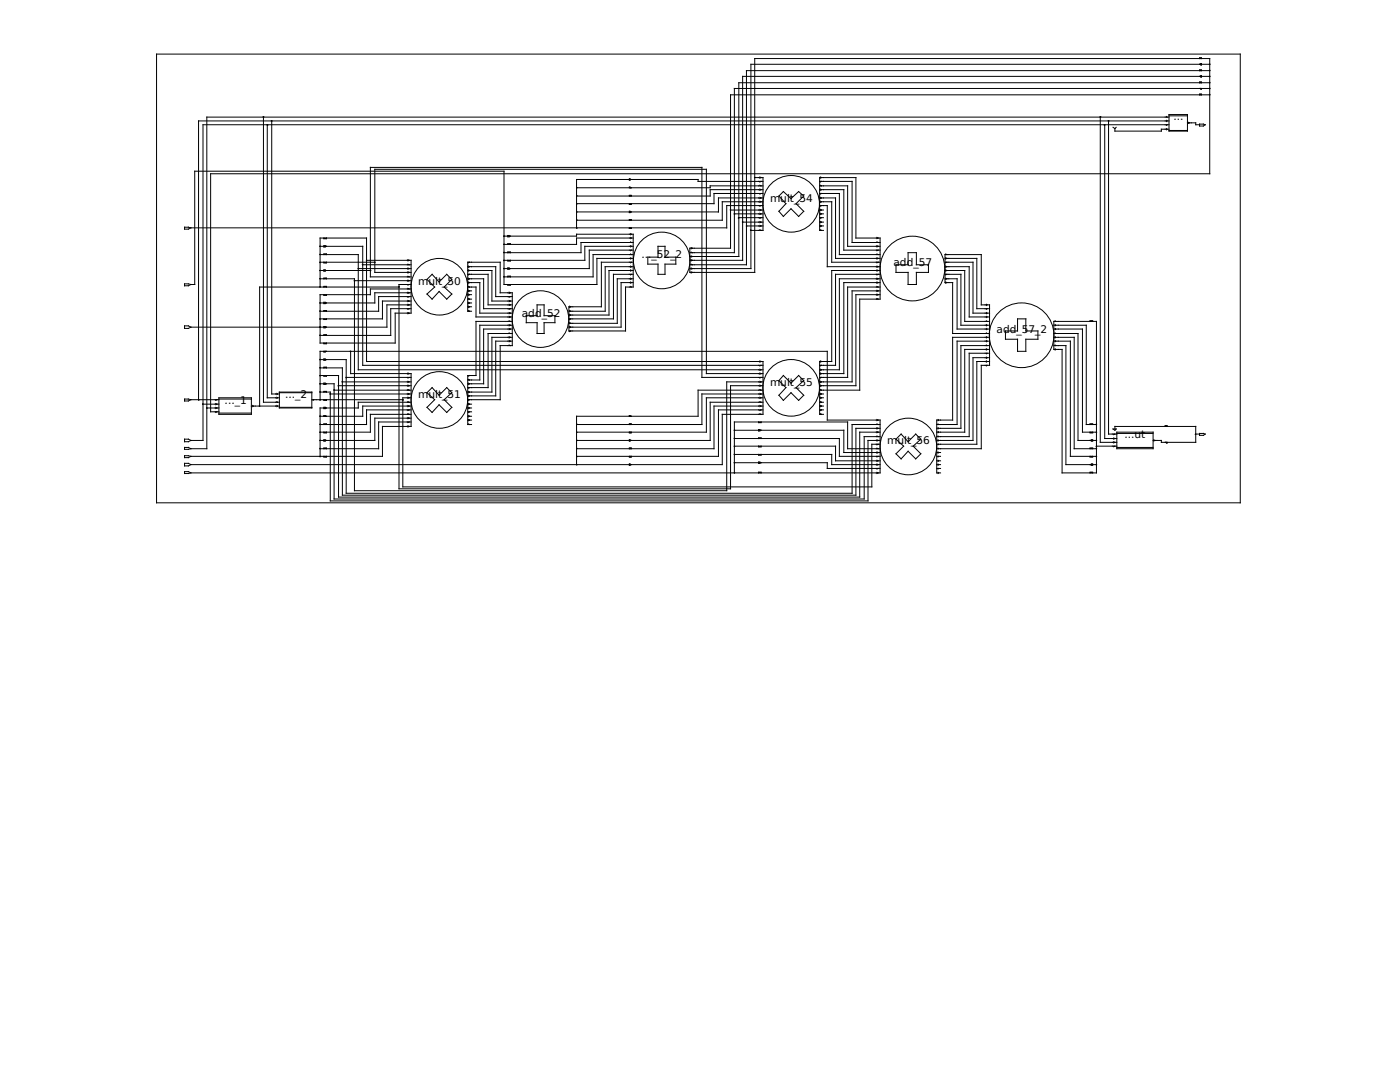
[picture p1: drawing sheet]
<svg xmlns="http://www.w3.org/2000/svg" width="279mm" height="216mm" viewBox="0 0 279 216" stroke-linecap="round" stroke-linejoin="round" font-family="sans-serif">
<defs><g id="words">
<g font-size="2.1">
<text x="234.2" y="24">...</text>
<text x="153.7" y="40.3">mult_54</text>
<text x="128" y="51.6">..._52_2</text>
<text x="178.3" y="53.1">add_57</text>
<text x="83.4" y="56.8">mult_50</text>
<text x="104.1" y="63.2">add_52</text>
<text x="198.9" y="66.4">add_57_2</text>
<text x="153.7" y="77">mult_55</text>
<text x="44.8" y="80.5">..._1</text>
<text x="56.9" y="79.4">..._2</text>
<text x="83.4" y="79.4">mult_51</text>
<text x="177" y="88.6">mult_56</text>
<text x="224.4" y="87.4">...ut</text>
</g>
</g></defs>
<g fill="none" stroke="#000" stroke-width=".2">
<path d="M31.2 10.8h216.3v89.5h-216.3zM239.4 11.7v-.1h.4v.1M239.4 14.1v-.1h.4v.1M239.4 16.5v-.1h.4v.1M239.4 18.9v-.1h.4v.1M239.5 12.8l.3-.1v.3zM239.5 15.2l.3-.1v.3zM239.5 17.7l.1 .1 .2-.1M239.5 12.8h-89.6v40.8h-12.2M239.5 15.2h-91.3v36.7h-10.5M239.8 12.8h1.6M239.8 15.2h1.6"/>
<path d="M241.4 17.7h-94.8v32.7h-8.9M241.4 14.1h-92.4v38.7h-11.3M241.4 18.9h-95.6v30.6h-8.1v4.9h12.9v-42.7h90.8v23h-199.4v47.5h1.7M241.4 16.5h-94v34.7h-9.7M52.6 23.4v56.9h3.2M53.3 24.9v54.5h2.5M54.2 24.1v54.5h1.6M125.6 35.7l.3 .1-.3 .1zM125.6 37.5v-.2l.3 .2M125.6 39.1v-.1h.4v.1M125.6 35.8h-10.5v9.7M125.9 35.8h13.4v.4h13"/>
<path d="M150.6 35.4h1.7v10.6h-2.4M151.6 37l.3 .1M151.6 37.7l.3 .1-.3 .2M151.6 35.3l.3 .1-.3 .2M151.6 39.4l.3 .1-.3 .1M151.9 36.2l-.3 .1M151.9 38.6l-.3 .1M152.3 39.5h-8.9v2.8h-17.5M152.3 38.6h-9.8v2h-27.4M152.3 37.8h-10.6v1.3h-26.6M152.3 37.1h-10.6v.4h-26.6M155.4 39.1l.9-.9 1.6 1.4 1.5-1.4 1 .9-1.5 1.5 1.5 1.6-1 1-1.5-1.5-1.6 1.5-.9-1 1.4-1.6z"/>
<path d="M163.6 37.1h5.6v12h6.4M163.6 38.6h3.9v12.2h8.1M163.6 36.2h6.5v12.2h5.5M163.6 37.8h4.8v12.1h7.2M163.6 39.5h3.2v12.1h8.8M163.7 35.3l.3 .1-.3 .2M163.7 37l.3 .1M163.7 37.7l.3 .1-.3 .2M163.7 39.4l.3 .1-.3 .1M164 36.2l-.3 .1M164 38.6l-.3 .1M219.6 23.4v64.9h3.3"/>
<path d="M220.5 24.9v62.6h2.4M221.2 24.1v62.5h1.7M222.1 25.4l.4 .3M222.5 25.7v.5h9.3v-.4h1.5M222.8 25.4l-.3 .3M232.8 23.2l.1 .2M232.8 24l.1 .1-.1 .2M232.8 25.7l.1 .1-.1 .1M232.9 24.9l-.1 .1M233.3 23.4h-192v66.1h-3.2M233.3 24.9h-192.8v63h-2.4M233.3 22.9h3.7v3.3h-3.7z"/>
<path d="M233.3 23.1h3.7M233.3 26h3.7M233.3 24.1h-193.7v55.7M237 24.5h1.6v.4h.8M237.1 24.4l.3 .1-.3 .1M239.4 24.8l1.1 .1-.3 .2h-.8zM36.8 45.3l1.3 .2-.5 .2h-.8zM36.8 56.6l1.3 .2-.5 .2h-.8zM63.9 57.3v-9.8h9.3v24.6h79.1v10.6h-8.2v10h-18.2M63.9 49.1h.7M63.9 55.6h6.8v42.3h74.3v-21.7h7.3M63.9 54h.7"/>
<path d="M63.9 52.3h10.9M63.9 50.8h7.6v23h80.8M64.6 47.5v.1h.6v-.1M64.6 49h.3v.3h-.3zM64.6 50.8v-.1h.6v.1M64.6 52.3v.2h.6v-.2M64.6 53.8h.3v.3h-.3zM64.6 55.6v-.1h.6v.1M64.6 57.3v-.1h.6v.1M64.6 58.8v.1h.6v-.1M64.9 49.1h7.5v23.8h79.9M64.9 54h9"/>
<path d="M70.7 56h11.3M71.5 53.6h10.5M72.4 52.8h9.6M73.2 51.9h8.8v10.6h-3.1v6h-15v-9.7h10v-1.1h8.1M79.6 57.3h-27.8v23.7M81.4 51.8l.3 .1-.3 .2M81.4 52.7l.3 .1M81.4 53.5l.3 .1-.3 .1M81.4 54.2l.3 .2-.3 .1M81.4 55.1l.3 .1M81.4 55.9l.3 .1-.3 .1M81.4 57.5l.3 .2"/>
<path d="M81.4 58.3l.3 .1-.3 .1M81.4 59.9l.3 .2-.3 .1M81.7 56.8l-.3 .1M81.7 59.2l-.3 .1M82 56.8h-2.4v40.7h66.2v-20.5h6.5M82 54.4h-7.2v-20.6h66.2v40.7h11.3M82 59.2h-6.4v2.9h-11.7M82 58.4h-7.2v2.1h-9.9M82 55.2h-8.1v-21.8h66.2v41.9h12.2M85.2 55.8l1-1.1 1.4 1.6 1.6-1.6 1 1.1-1.6 1.5 1.6 1.4-1 1-1.6-1.5-1.4 1.5-1-1 1.5-1.4zM93.3 54.7h4.1v6.1h4.8M93.3 58.8h.8"/>
<path d="M93.3 57.3h1.7v5.9h7.2M93.3 55.6h3.2v6h5.7M93.3 54h4.9v6.1h4M93.3 53.2h5.6v6h3.3M93.3 56.4h2.5v6.1h6.4M93.3 58h.8M93.3 59.7h.8M93.5 53.1l.2 .1-.2 .1M93.5 53.8l.2 .2-.2 .1M93.5 55.5l.2 .1-.2 .2M93.5 56.3l.2 .1-.2 .1M93.5 57.2l.2 .1"/>
<path d="M93.5 57.9l.2 .1-.2 .2M93.5 58.7l.2 .1-.2 .1M93.5 59.6l.2 .1M93.7 54.7l-.2 .2M93.7 52.3l-.2 .2M100.6 47.1h.7M100.6 53.6h.7M101.3 47h.3v.2h-.3zM101.3 48.8v-.2h.6v.2M101.3 50.4v-.1h.6v.1M101.3 51.9v.2h.6v-.2M101.3 53.5h.3v.2h-.3z"/>
<path d="M101.3 55.2v-.1h.6v.1M101.3 56.8v.1h.6v-.1M101.6 47.1h13.5v-.4h11.3v10.6h-1.6v8.7h-11.3v-4.8h6.5v-8.9h6.4M101.6 58.3l.3 .1-.3 .1M101.6 59.9l.3 .2-.3 .1M101.9 59.2l-.3 .1M115.1 42.3h10.5M125.6 40.6v.2h.4v-.2M125.6 42.2l.3 .1-.3 .1zM125.6 43.9v-.1h.4v.1M125.6 45.5v.1h.4v-.1M125.9 46.6l.1 .1-.1 .2"/>
<path d="M125.9 47.4l.1 .1-.1 .1M125.9 48.3l.1 .1M125.9 49l.1 .1-.1 .2M125.9 50.7l.1 .1M125.9 51.4l.1 .2-.1 .1M125.9 53.1l.1 .1-.1 .1M125.9 53.8l.1 .2-.1 .1M125.9 55.5l.1 .1-.1 .2M125.9 56.3l.1 .1-.1 .1M125.9 57.2l.1 .1M126 49.9l-.1 .1M126 52.3l-.1 .2"/>
<path d="M126 54.7l-.1 .2M126.4 48.4h-10.4v2h-15.4M126.4 51.6h-7.3v5.2h-18.5v-22.6h-61.7v22.6h-.8M126.4 54.7h-4v8.9h-8.9M126.4 49.1h-9.7v2.8h-16.1M126.4 56.4h-2.4v8.9h-10.5M126.4 53.2h-5.6v8.9h-7.3M126.4 55.6h-3.2v8.9h-9.7M126.4 54h-4.9v8.9h-8M126.4 50.8h-8v4.4h-17.8M126.4 47.5h-11.3v1.3h-14.5M126.4 49.9h-8.8v3.7h-16"/>
<path d="M131.3 49.1h1.4v2.2h2.2v1.4h-2.2v2h-1.4v-2h-2v-1.4h2zM137.9 49.4l.3 .1-.3 .2M137.9 50.3l.3 .1M137.9 51.1l.3 .1-.3 .1M137.9 51.8l.3 .1-.3 .2M137.9 52.7l.3 .1M137.9 53.5l.3 .1-.3 .1M137.9 54.2l.3 .2-.3 .1M145.8 41.9h6.5M146.6 42.7h5.7M147.4 43.4h4.9M148.2 44.3h4.1"/>
<path d="M149 45.1h3.3M151.6 45l.3 .1-.3 .1M151.6 40.1l.3 .2-.3 .1M151.6 41.8l.3 .1-.3 .1M151.6 42.5l.3 .2-.3 .1M151.6 44.2l.3 .1-.3 .1M151.6 45.8l.3 .2M151.9 41l-.3 .1M151.9 43.4l-.3 .2M152.3 41h-7.3v4.5h-106.9M152.3 40.3h-8.2v3.6h-29M163.6 40.3h2.4v12h9.6"/>
<path d="M163.6 41h1.5v12.2h10.5M163.6 41.9h.7M163.6 42.7h.7M163.6 43.4h.7M163.6 44.3h.7M163.6 45.1h.7M163.7 40.1l.3 .2-.3 .1M163.7 41.8l.3 .1-.3 .1M163.7 42.5l.3 .2-.3 .1M163.7 44.2l.3 .1-.3 .1M163.7 45l.3 .1-.3 .1M163.7 45.8l.3 .2"/>
<path d="M164 41l-.3 .1M164 43.4l-.3 .2M164.3 46h-.7v-10.6h7.2v12.1h4.8v12.2h-4v18.2h-8M175 47.4l.3 .1-.3 .1M175 48.3l.3 .1M175 49l.3 .1-.3 .2M175 50.7l.3 .1M175 51.4l.3 .2-.3 .1M175 53.1l.3 .1-.3 .1M175 53.8l.3 .2-.3 .1M175 55.5l.3 .1-.3 .2M175 56.3l.3 .1-.3 .1"/>
<path d="M175 57.2l.3 .1M175 57.9l.3 .1-.3 .2M175 58.7l.3 .1-.3 .1M175 59.6l.3 .1M175.3 49.9l-.3 .1M175.3 52.3l-.3 .2M175.3 54.7l-.3 .2M175.6 54h-9.6v18.1h-2.4v10.6h.7M175.6 54.7h-8.8v18.2h-3.2M175.6 58.8h-4.8v18.2h-7.2M175.6 57.3h-6.4v18h-5.6M175.6 55.6h-8.1v18.2h-3.9"/>
<path d="M175.6 56.4h-7.2v18.1h-4.8M175.6 58h-5.5v18.2h-6.5M181.2 50.4h1.7v2.4h2.4v1.6h-2.4v2.4h-1.7v-2.4h-2.4v-1.6h2.4zM188.6 54.7h3.2v10.2h5.7M188.6 55.6h2.4v10.1h6.5M188.6 54h3.9v10.1h5M188.6 52.3h5.6v10.2h3.3M188.6 51.6h6.3v10h2.6M188.6 53.2h4.8v10h4.1M188.7 50.7l.3 .1M188.7 51.4l.3 .2-.3 .1M188.7 53.1l.3 .1-.3 .1"/>
<path d="M188.7 53.8l.3 .2-.3 .1M188.7 55.5l.3 .1-.3 .2M188.7 56.3l.3 .1-.3 .1M189 52.3l-.3 .2M189 54.7l-.3 .2M36.8 79.6l1.3 .2-.5 .2h-.8zM36.8 65h.8l.5 .3-.5 .2h-.8zM38.1 65.3h26.5M38.1 79.8h5.6M43.3 79.8l-.2 .1M43.7 79.4h6.5v3.3h-6.5zM43.7 79.6h6.5"/>
<path d="M55.2 78.5l.2 .1-.2 .1M55.2 79.2l.2 .2-.2 .1M55.8 78.2h6.4v3.2h-6.4zM55.8 78.4h6.4M62.2 79.8h18.2M62.6 79.8l-.1 .1M63.9 79.8v-9.7h101.2v13.7h10.5v10.6h-137.5M63.9 60.5h.7M63.9 78.2h2v21.7h107.3v-12h2.4M63.9 74.9h3.7v24.3h104v-13h4M63.9 76.6h.7M63.9 73.4h4.4v25.4h102.5v-13.3h4.8"/>
<path d="M63.9 71.8h.7M64.6 60.3h.3v.3h-.3zM64.6 62.1v-.1h.6v.1M64.6 63.6v.2h.6v-.2M64.6 65.2h.3v.2h-.3zM64.6 66.9v-.1h.6v.1M64.6 68.5v.1h.6v-.1M64.6 70.1v.1h.3v-.1M64.6 71.6h.3v.3h-.3zM64.6 73.4v-.1h.6v.1M64.6 74.9v.2h.6v-.2M64.6 76.5h.3v.2h-.3z"/>
<path d="M64.6 78.2v-.1h.6v.1M64.6 79.8v.1h.6v-.1M64.9 71.8h4.2v26.6h101v-13.7h5.5M64.9 76.6h1.8v23h105.8v-12.5h3.1M65.9 78.6h16.1M66.7 77.9h15.3M67.6 77h14.4M68.3 76.2h13.7M69.1 75.3h12.9M70 70.1v4.4h12v10.6h-5.7v6h-38.2M81.4 60.7l.3 .1-.3 .2M81.4 62.4l.3 .1-.3 .1"/>
<path d="M81.4 74.4l.3 .1-.3 .2M81.4 76.1l.3 .1-.3 .1M81.4 76.8l.3 .2-.3 .1M81.4 77.7l.3 .2M81.4 78.5l.3 .1-.3 .1M81.4 79.2l.3 .2-.3 .1M81.7 61.6l-.3 .1M81.7 75.3l-.3 .1M82 60.1h-5.7v3.5h-12.4M82 60.8h-4.8v4.5h-12.3M82 61.6h-4v5.3h-14.1M82 79.4h-1.6v17.8h93.6v-8.6h1.6"/>
<path d="M85.2 78.4l1-1.1 1.4 1.6 1.6-1.6 1 1.1-1.6 1.4 1.6 1.5-1 1-1.6-1.5-1.4 1.5-1-1 1.5-1.5zM93.3 60.5h.8M93.3 61.2h.8M93.5 60.3l.2 .2-.2 .1M93.5 61.1l.2 .1-.2 .1M93.5 62l.2 .1M93.5 75.7l.2 .1M93.5 76.5l.2 .1-.2 .1M93.5 78.1l.2 .1-.2 .2M93.5 78.9l.2 .1-.2 .1M93.7 77.3l-.2 .2M93.7 74.9l-.2 .2"/>
<path d="M93.7 79.8l-.2 .1M94.1 62.1h-.8v-9.8h6.5v6.1h2.4v10.6h-2.4v10.8h-6.5M101.6 60.7l.3 .1-.3 .2M101.6 62.4l.3 .1-.3 .1M101.6 63.1l.3 .1-.3 .2M101.6 64l.3 .1M101.6 64.8l.3 .1-.3 .1M101.6 65.5l.3 .2-.3 .1M101.6 66.4l.3 .1M101.6 67.2l.3 .1-.3 .1M101.6 67.9l.3 .2-.3 .1M101.6 68.8l.3 .2"/>
<path d="M101.9 61.6l-.3 .1M102.2 64.1h-7.2v10.8h-1.7v9.8h.8M102.2 66.5h-4.8v10.8h-4.1M102.2 67.3h-4v10.9h-4.9M102.2 65.7h-5.7v10.9h-3.2M102.2 64.9h-6.4v10.9h-2.5M102.2 68.1h-3.3v10.9h-5.6M105 63h2.2v-2.2h1.4v2.2h2.1v1.4h-2.1v2.1h-1.4v-2.1h-2.2zM113.7 61.1l.2 .1-.2 .1M113.7 62l.2 .1M113.7 62.7l.2 .2-.2 .1M113.7 64.4l.2 .1"/>
<path d="M113.7 65.2l.2 .1-.2 .1M113.9 63.6l-.2 .2M113.9 66l-.2 .2M151.6 72l.3 .1-.3 .2M151.6 73.7l.3 .1-.3 .1M151.6 74.4l.3 .1-.3 .2M151.6 76.1l.3 .1-.3 .1M151.6 76.8l.3 .2-.3 .1M151.6 77.7l.3 .2M151.6 78.5l.3 .1-.3 .1M151.6 79.2l.3 .2-.3 .1M151.9 72.9l-.3 .1"/>
<path d="M151.9 75.3l-.3 .1M152.3 79.4h-11.3v6.8h-25.9M152.3 78.6h-12.2v6.1h-25M152.3 77.9h-13v5.2h-24.2v9.6M156.3 74.9l1.6 1.6 1.5-1.6 1 1-1.5 1.4 1.5 1.6-1 1-1.5-1.5-1.6 1.5-.9-1 1.4-1.6-1.4-1.4zM163.6 79.4h.7M163.6 78.6h.7M163.7 72l.3 .1-.3 .2M163.7 73.7l.3 .1-.3 .1M163.7 74.4l.3 .1-.3 .2M163.7 76.1l.3 .1-.3 .1M163.7 76.8l.3 .2-.3 .1"/>
<path d="M163.7 77.7l.3 .2M163.7 78.5l.3 .1-.3 .1M163.7 79.2l.3 .2-.3 .1M164 72.9l-.3 .1M164 75.3l-.3 .1M196.9 60.7l.1 .1-.1 .2M196.9 62.4l.1 .1-.1 .1M196.9 63.1l.1 .1-.1 .2M196.9 64l.1 .1M196.9 64.8l.1 .1-.1 .1M196.9 65.5l.1 .2-.1 .1M196.9 66.4l.1 .1"/>
<path d="M196.9 67.2l.1 .1-.1 .1M196.9 67.9l.1 .2-.1 .1M196.9 68.8l.1 .2M196.9 69.6l.1 .1-.1 .2M196.9 71.2l.1 .2-.1 .1M196.9 72l.1 .1-.1 .2M197 61.6l-.1 .1M197 70.5l-.1 .1M197 72.9l-.1 .1M197.5 66.5h-7.4v-10.1h-1.5v-5.6h7.2v10h1.7v12.1h-1.7v16.6h-8.9M197.5 67.3h-7.4v16.5h-3.2v10.6h.8M197.5 71.4h-3.3v16.5h-7.3"/>
<path d="M197.5 69.7h-5v16.5h-5.6M197.5 68.1h-6.5v16.6h-4.1M197.5 69h-5.7v16.5h-4.9M197.5 70.5h-4.1v16.6h-6.5M197.5 72.1h-2.6v16.5h-8M203.1 63.6h1.6v2.4h2.4v1.7h-2.4v2.4h-1.6v-2.4h-2.4v-1.7h2.4zM210.3 64.1h8.5v30.3h-6.8v-24.7h-1.7zM210.3 66.5h4.8v21.4h2.7M210.3 69h2.4v23.7h5.1M210.3 68.1h3.3v23h5.2M210.3 67.3h4.1v22.2h4.4M210.3 65.7h5.7v20.5h2.8"/>
<path d="M210.3 64.9h6.5v19.8h2M210.6 64l.1 .1M210.6 64.8l.1 .1-.1 .1M210.6 65.5l.1 .2-.1 .1M210.6 66.4l.1 .1M210.6 67.2l.1 .1-.1 .1M210.6 67.9l.1 .2-.1 .1M210.6 68.8l.1 .2M210.6 69.6l.1 .1-.1 .2M217.6 64.1v-.1h.5v.1M36.8 92.5h.8l.5 .2-.5 .3h-.8zM36.8 89.3h.8l.5 .2-1.3 .2z"/>
<path d="M36.8 87.6h.8l.5 .3-.5 .2h-.8zM36.8 90.9l1.3 .2-.5 .2h-.8zM36.8 94.1h.8l.5 .3-1.3 .1zM38.1 92.7h87.5M40.5 80.6h3.2M41.3 81.4h2.4M43.1 80.5l.2 .1-.2 .2M43.1 81.3l.2 .1-.2 .1M43.3 82.2l-.2 .1M43.7 82.4h6.5M50.2 81h5.6M50.4 80.9l.1 .1-.1 .2"/>
<path d="M55.2 80.1l.2 .2M55.2 80.9l.2 .1-.2 .2M55.8 81.3h6.4M63.9 87.9h.7M64.6 81.3h.3v.2h-.3zM64.6 83.1v-.2h.3v.2M64.6 84.7v-.1h.6v.1M64.6 86.2v.2h.6v-.2M64.6 87.8h.3v.2h-.3zM64.6 89.5v-.1h.6v.1M64.6 91.1v.1h.6v-.1M64.6 81.4h-.7v9.7"/>
<path d="M81.4 80.1l.3 .2M81.4 80.9l.3 .1-.3 .2M81.4 82.6l.3 .1M81.4 83.3l.3 .1-.3 .2M81.4 85l.3 .1-.3 .1M81.7 81.8l-.3 .1M81.7 84.2l-.3 .1M82 84.2h-6.4v5.3h-11.7M82 83.4h-7.2v4.5h-9.9M82 82.7h-8.1v3.5h-10M82 81.8h-8.8v2.9h-9.3M82 81h-9.6v2.1h-8.5"/>
<path d="M82 80.3h-10.5v1.1h-6.6M93.3 83.1h.8M93.3 81.4h.8M93.3 80.6h.8M93.3 82.2h.8M93.3 83.8h.8M93.5 80.5l.2 .1-.2 .2M93.5 81.3l.2 .1-.2 .1M93.5 82.9l.2 .2-.2 .1M93.5 83.7l.2 .1-.2 .1M93.5 84.6l.2 .1M93.7 82.2l-.2 .1"/>
<path d="M115.1 87.9h10.5M125.6 83.1v-.2l.3 .2M125.6 84.7v-.1h.4v.1M125.6 86.2v.2h.4v-.2M125.6 87.8l.3 .1-.2 .1h-.1zM125.6 89.5v-.1h.4v.1M125.6 91.1v.1h.4v-.1M125.6 92.6l.3 .1-.3 .1zM146.6 90.7h19.4v2h9.6M146.6 87.5h20.9v3.6h8.1M146.6 92.3h4.8M146.6 89h20.2v2.9h8.8"/>
<path d="M146.6 85.9h4.8M151.4 84.2v.1h.5v-.1M151.4 85.7h.2v.3h-.2zM151.4 87.5v-.1h.5v.1M151.4 89v.2h.5v-.2M151.4 90.7v.1h.5v-.1M151.4 92.2h.2v.3h-.2zM151.4 94.4v-.2h.5v.2M151.6 92.3h13.5v1.2h10.5M151.6 85.9h16.8v4.4h7.2M151.6 80.1l.3 .2M151.6 80.9l.3 .1-.3 .2"/>
<path d="M151.6 82.6l.3 .1M151.9 81.8l-.3 .1M152.3 81.8h-8.9v9.3h-28.3M152.3 81h-9.8v8.5h-27.4M152.3 80.3h-10.6v7.6h-15.8M163.6 80.3h.7M163.6 81h.7M163.6 81.8h.7M163.7 80.1l.3 .2M163.7 80.9l.3 .1-.3 .2M163.7 82.6l.3 .1M164 81.8l-.3 .1"/>
<path d="M175 85.3l.3 .2-.3 .1M175 86.1l.3 .1-.3 .2M175 87.8l.3 .1-.3 .1M175 89.4l.3 .1M175 91.8l.3 .1-.3 .2M175 92.6l.3 .1-.3 .1M175 94.2l.3 .2-.3 .1M175 83.7l.3 .1-.3 .1M175 84.6l.3 .1M175 87l.3 .1M175 90.2l.3 .1-.3 .1M175.3 88.6l-.3 .2"/>
<path d="M175.3 91.1l-.3 .1M175.3 93.5l-.3 .1M175.6 89.5h-6.4v-5.3h-22.6v10.2M178.8 87.6l1-1 1.4 1.5 1.6-1.5 1 1-1.6 1.4 1.6 1.6-1 1-1.6-1.6-1.4 1.6-1-1 1.5-1.6zM186.9 92.7h.8M186.9 91.1h.8M186.9 90.3h.8M186.9 91.9h.8M186.9 93.5h.8M187.2 83.7l.1 .1-.1 .1M187.2 84.6l.1 .1M187.2 85.3l.1 .2-.1 .1"/>
<path d="M187.2 86.1l.1 .1-.1 .2M187.2 87l.1 .1M187.2 87.8l.1 .1-.1 .1M187.2 89.4l.1 .1M187.2 90.2l.1 .1-.1 .1M187.2 91.8l.1 .1-.1 .2M187.2 92.6l.1 .1-.1 .1M187.2 94.2l.1 .2-.1 .1M187.3 88.6l-.1 .2M187.3 91.1l-.1 .1M187.3 93.5l-.1 .1M217.6 91.1v.1h.5v-.1"/>
<path d="M217.6 89.5v-.1h.5v.1M217.6 86.2v.2h.5v-.2M217.6 84.7v-.1h.5v.1M217.6 94.4v-.2h.5v.2M217.8 92.6h.3v.2h-.3zM217.8 87.8h.3v.2h-.3zM218.1 92.7h.7M218.1 87.9h.7M218.8 89h4.1M222.1 85.6h.7l-.3 .3zM222.3 87.4l.2 .1-.2 .1M222.3 88.1l.2 .2-.2 .1"/>
<path d="M222.5 85.6v-.5h16.1v3.2h-6.8v-.4h-1.7M222.5 86.6l-.2 .1M222.5 89l-.2 .2M222.9 86.2h7.2v3.3h-7.2zM222.9 86.5h7.2M222.9 89.3h7.2M230.3 87.8l.2 .1-.2 .1M232.5 85.1v-.1h.4v.1M232.7 88.3l.1 .1 .1-.1M238.6 86.6h.8M239.4 86.5l1.1 .1-.3 .3h-.8z"/>
<circle cx="241.4" cy="12.8" r=".06"/>
<circle cx="241.4" cy="16.5" r=".06"/>
<circle cx="241.4" cy="14" r=".06"/>
<circle cx="241.4" cy="15.3" r=".06"/>
<circle cx="241.4" cy="17.7" r=".06"/>
<circle cx="241.4" cy="18.9" r=".06"/>
<circle cx="115.1" cy="37.4" r=".06"/>
<circle cx="115.1" cy="39.1" r=".06"/>
<circle cx="63.9" cy="57.2" r=".06"/>
<circle cx="63.9" cy="52.4" r=".06"/>
<circle cx="63.9" cy="54" r=".06"/>
<circle cx="63.9" cy="49.1" r=".06"/>
<circle cx="63.9" cy="50.8" r=".06"/>
<circle cx="63.9" cy="55.6" r=".06"/>
<circle cx="87.7" cy="57.2" r="5.6"/>
<circle cx="100.6" cy="52" r=".06"/>
<circle cx="100.6" cy="50.4" r=".06"/>
<circle cx="100.6" cy="47.1" r=".06"/>
<circle cx="100.6" cy="48.7" r=".06"/>
<circle cx="100.6" cy="53.6" r=".06"/>
<circle cx="100.6" cy="55.2" r=".06"/>
<circle cx="115.1" cy="43.9" r=".06"/>
<circle cx="115.1" cy="40.7" r=".06"/>
<circle cx="115.1" cy="42.3" r=".06"/>
<circle cx="115.1" cy="45.5" r=".06"/>
<circle cx="132.1" cy="52" r="5.6"/>
<circle cx="157.9" cy="40.7" r="5.6"/>
<circle cx="182.1" cy="53.6" r="6.5"/>
<circle cx="63.9" cy="63.7" r=".06"/>
<circle cx="63.9" cy="62.1" r=".06"/>
<circle cx="63.9" cy="71.7" r=".06"/>
<circle cx="63.9" cy="73.4" r=".06"/>
<circle cx="63.9" cy="65.3" r=".06"/>
<circle cx="63.9" cy="60.4" r=".06"/>
<circle cx="63.9" cy="66.9" r=".06"/>
<circle cx="63.9" cy="79.8" r=".06"/>
<circle cx="63.9" cy="75" r=".06"/>
<circle cx="63.9" cy="76.6" r=".06"/>
<circle cx="63.9" cy="78.2" r=".06"/>
<circle cx="87.7" cy="79.8" r="5.6"/>
<circle cx="107.9" cy="63.7" r="5.6"/>
<circle cx="157.9" cy="77.4" r="5.6"/>
<circle cx="203.9" cy="66.9" r="6.5"/>
<circle cx="51.8" cy="81" r=".06"/>
<circle cx="63.9" cy="84.7" r=".06"/>
<circle cx="63.9" cy="87.9" r=".06"/>
<circle cx="63.9" cy="83" r=".06"/>
<circle cx="63.9" cy="86.3" r=".06"/>
<circle cx="63.9" cy="89.5" r=".06"/>
<circle cx="63.9" cy="91.1" r=".06"/>
<circle cx="115.1" cy="84.7" r=".06"/>
<circle cx="115.1" cy="87.9" r=".06"/>
<circle cx="115.1" cy="86.3" r=".06"/>
<circle cx="115.1" cy="91.1" r=".06"/>
<circle cx="115.1" cy="89.5" r=".06"/>
<circle cx="115.1" cy="92.7" r=".06"/>
<circle cx="146.6" cy="85.9" r=".06"/>
<circle cx="146.6" cy="87.5" r=".06"/>
<circle cx="146.6" cy="89.1" r=".06"/>
<circle cx="146.6" cy="92.3" r=".06"/>
<circle cx="146.6" cy="94.3" r=".06"/>
<circle cx="146.6" cy="90.7" r=".06"/>
<circle cx="181.3" cy="89.1" r="5.6"/>
<circle cx="218.8" cy="87.9" r=".06"/>
<circle cx="218.8" cy="86.3" r=".06"/>
<circle cx="218.8" cy="84.7" r=".06"/>
<circle cx="218.8" cy="92.7" r=".06"/>
<circle cx="218.8" cy="89.5" r=".06"/>
<circle cx="218.8" cy="91.1" r=".06"/>
<circle cx="218.8" cy="89.1" r=".06"/>
<circle cx="238.6" cy="86.7" r=".06"/>
</g>
<g fill="#000" stroke="#000" stroke-width=".2">
<circle cx="52.6" cy="23.3" r=".06"/>
<circle cx="53.4" cy="24.9" r=".06"/>
<circle cx="54.2" cy="24.1" r=".06"/>
<circle cx="150.6" cy="35.4" r=".06"/>
<circle cx="219.6" cy="23.3" r=".06"/>
<circle cx="220.4" cy="24.9" r=".06"/>
<circle cx="221.2" cy="24.1" r=".06"/>
<circle cx="70.7" cy="56" r=".06"/>
<circle cx="71.5" cy="53.6" r=".06"/>
<circle cx="72.4" cy="52.8" r=".06"/>
<circle cx="73.2" cy="52" r=".06"/>
<circle cx="74" cy="54" r=".06"/>
<circle cx="74.8" cy="52.4" r=".06"/>
<circle cx="79.6" cy="57.2" r=".06"/>
<circle cx="145.8" cy="41.9" r=".06"/>
<circle cx="146.6" cy="42.7" r=".06"/>
<circle cx="147.4" cy="43.5" r=".06"/>
<circle cx="148.2" cy="44.3" r=".06"/>
<circle cx="149" cy="45.1" r=".06"/>
<circle cx="149.8" cy="45.9" r=".06"/>
<circle cx="39.7" cy="79.8" r=".06"/>
<circle cx="65.9" cy="78.6" r=".06"/>
<circle cx="66.7" cy="77.8" r=".06"/>
<circle cx="67.5" cy="77" r=".06"/>
<circle cx="68.3" cy="76.2" r=".06"/>
<circle cx="69.1" cy="75.4" r=".06"/>
<circle cx="69.9" cy="70.1" r=".06"/>
<circle cx="80.4" cy="79.8" r=".06"/>
<circle cx="40.5" cy="80.6" r=".06"/>
<circle cx="41.3" cy="81.4" r=".06"/>
</g>
<use href="#words"/>
</svg>
